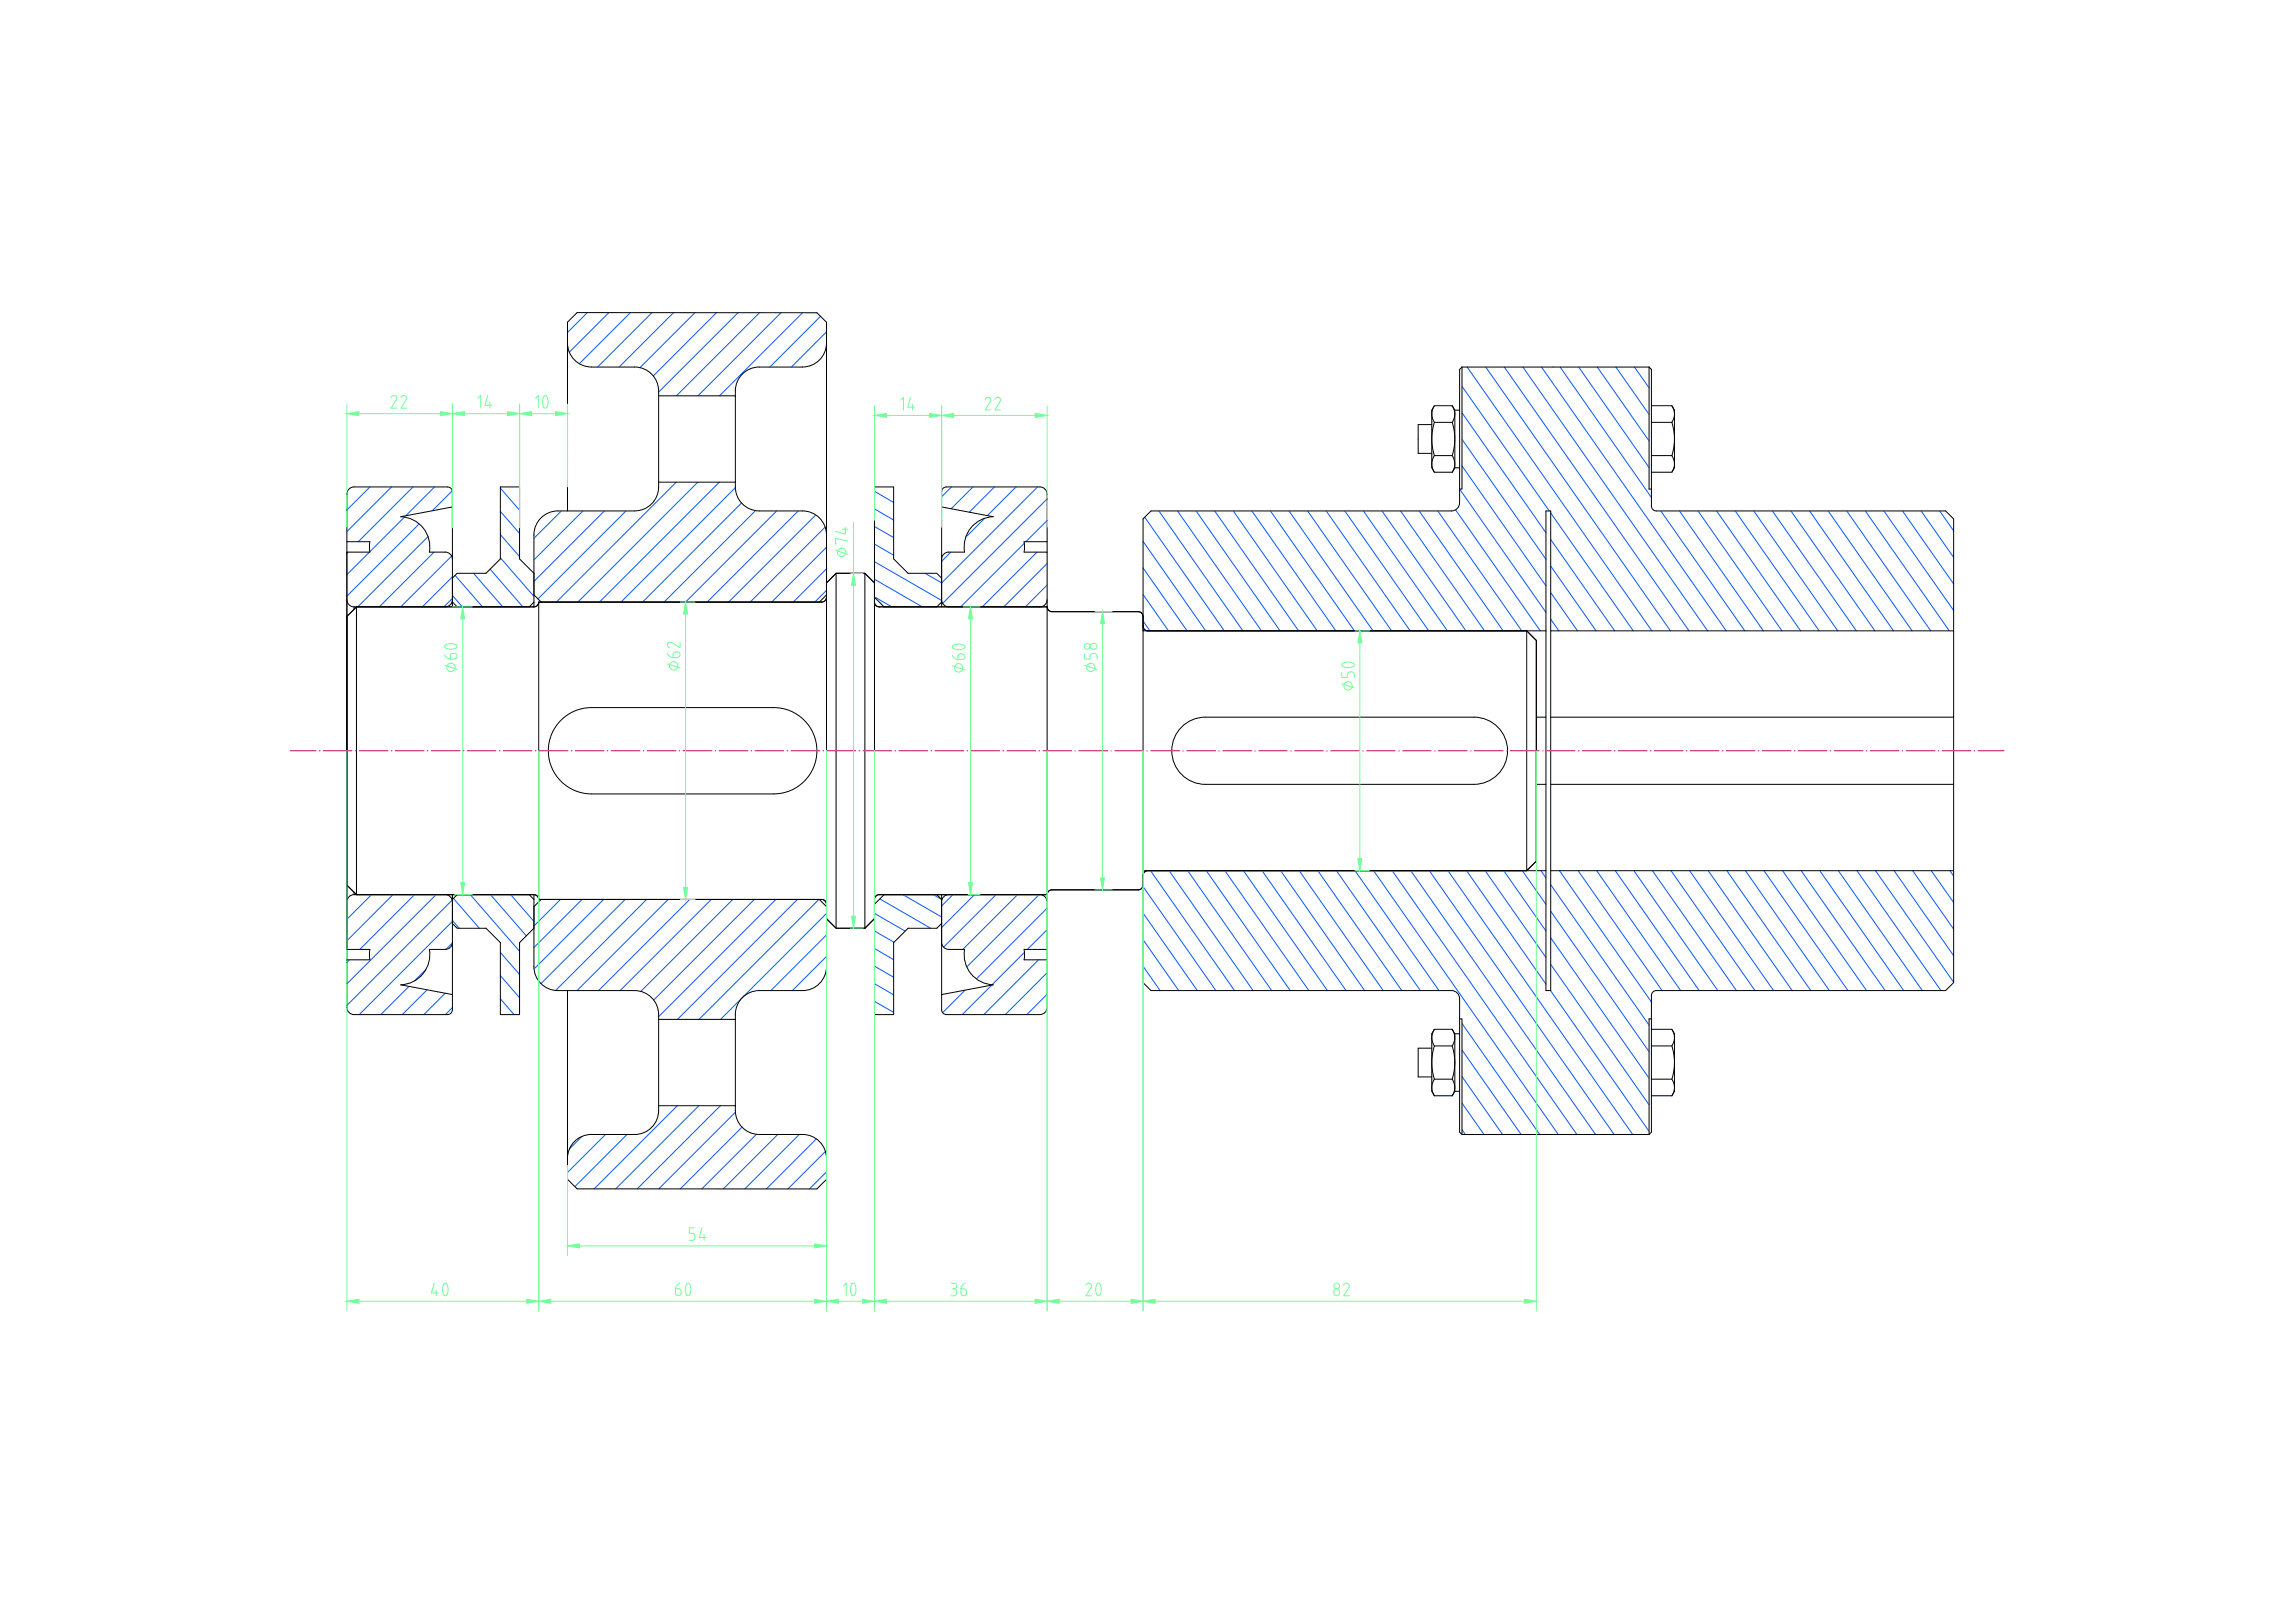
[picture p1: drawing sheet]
<svg xmlns="http://www.w3.org/2000/svg" width="1189mm" height="841mm" viewBox="0 0 1189 841" stroke-linecap="round" stroke-linejoin="round" font-family="sans-serif">
<g fill="none" stroke="#000" stroke-width=".52">
<path d="M294 178a12 12 0 0 0 13 12h22M294 178v1M294 179v3M428 178a12 12 0 0 1-12 12M294 183v3M294 188v3M294 194v2M294 200v2M329 190a13 13 0 0 1 12 15v45M416 190h-22a12 12 0 0 0-13 13M758 190l-2 1v70a4 4 0 0 1-4 4h-155l-5 4v240l5 4h155a4 4 0 0 1 4 4v70l2 1M758 190v63h-2"/>
<path d="M758 190h97M855 190l1 1v62h-1zM294 206v2M294 213v2M341 205h40v45h-40M381 203v2M743 210l-1 3v29l1 3M743 219h10l1 8-1 9M753 210h-10l-1 3v3a7 7 0 0 1 0 7v8a12 12 0 0 1 0 9l1 5h10M753 210l1 4-1 5M753 210l1 3M754 213v29"/>
<path d="M754 213h2M856 210h10l2 4-2 5h-10M866 219l2 8-2 9h-10M866 210l2 3v29l-2 3M294 221v2M294 229v2M294 238v1M742 220h-7v15h7M743 236h10l1 4-1 5M866 236l2 4-2 5h-10M294 247v1M294 256v1"/>
<path d="M341 250a13 13 0 0 1-12 15M381 252a12 12 0 0 0 13 13h22M381 250v2M754 242l-1 3M754 242h2M856 253v10l1 1 1 1h150l4 4v58M234 263v-9l-1-2h-50a4 4 0 0 0-3 4v25M277 277v37M294 265v-98l5-5h124l5 5v110M329 265h-40a12 12 0 0 0-12 12M416 265a12 12 0 0 1 12 12M428 277v32"/>
<path d="M488 263l27 5a16 16 0 0 0-15 18M192 281h-12v216h12v-5h-12v-206h12M192 281v5M223 286a16 16 0 0 0-15-18l26-5v27M223 286h8M231 286a4 4 0 0 1 3 4M234 290v24v-14l3-3h15l7-7v-38h10v38l8 7M433 297h15l5 5M433 297l-5 5v7M433 297h15l5 5v174l-5 5v-184M433 297v184h15M433 297l-5 5v174"/>
<path d="M492 286a4 4 0 0 0-4 4v24M492 286h8M531 281v5M531 286h12v28M531 281h12v5M543 281v-25a4 4 0 0 0-4-4h-49l-1 1-1 2v45l-3-3h-14l-8-7v-38h-10v60l1 2h2h87M180 311a4 4 0 0 0 3 3M183 314h94M183 314v2M185 314l-5 5v140l5 5M185 314v150l-5-5v-140zM234 311a4 4 0 0 1-3 3"/>
<path d="M234 312l3 2M277 308l3 4h145l3-4M277 312l-3 2M426 312h-147v2h-2M426 312h-147v154h147M428 309v2l-2 1M453 309l5 5M488 311a4 4 0 0 0 4 3M488 312l-3 2M543 314v150M543 311a4 4 0 0 1-4 3M543 314v2l2 1h45l2 1v1"/>
<path d="M592 324l1 2 2 1h196v124h-196M592 327h209M791 327l5 5M796 332v114l-5 5M801 327v45h-5M801 327v-62h3v248h-3v-62M804 327h208M1012 327v45h-208M290 374a22 22 0 0 1 17-7h94a22 22 0 0 1 22 22 22 22 0 0 1-22 22h-94a22 22 0 0 1-21-13 22 22 0 0 1 4-24zM612 377a17 17 0 0 1 13-5h139a17 17 0 0 1 17 17 17 17 0 0 1-17 17h-139a17 17 0 0 1-16-10 17 17 0 0 1 3-19zM801 372v34h-5M1012 372v34h-208"/>
<path d="M801 406v45h-209M1012 406v45h-208M592 459v1l-2 1h-45l-1 1-1 2M595 451l-2 1-1 2M595 451h196M1012 451v58l-4 4h-150l-1 1-1 1v13M183 464a4 4 0 0 0-3 3M183 464h94M183 462v2M231 464a4 4 0 0 1 3 3M237 464l-3 2M274 464l3 2"/>
<path d="M277 464h1l1 2h147M277 464v37M280 466l-3 4M294 466h131l3 4M426 466l2 1v2M428 476l5 5h15M428 469v32a12 12 0 0 1-12 12M428 469v7M428 476l5 5M453 476l-5 5M458 464l-5 5M485 464l3 2"/>
<path d="M488 464v24a4 4 0 0 0 4 4h8M492 464a4 4 0 0 0-4 3M539 464a4 4 0 0 1 4 3M543 464h-87l-3 1v61h10v-38l8-7h14l3-2v36l27-5a16 16 0 0 1-15-18M543 464v28M234 488a4 4 0 0 1-3 4h-8a16 16 0 0 1-15 18l26 5M234 488v35v2l-2 1h-49a4 4 0 0 1-3-4v-25M277 481l-8 7v38h-10v-38l-7-7h-15l-3-2v-15v24M531 492h12v5h-12zM543 497v25a4 4 0 0 1-4 4h-49l-2-2v-9M277 501a12 12 0 0 0 12 12h40M294 513v87"/>
<path d="M329 513a13 13 0 0 1 12 15v45a13 13 0 0 1-12 15M416 513h-22a12 12 0 0 0-13 13M428 501v110l-5 5h-124l-5-5v-11M341 528h40v45h-40M381 526v2M743 533l-1 3v30l1 2M753 533l1 3v3a7 7 0 0 0 0 7v5M753 533h-10l-1 4 1 5M753 533l1 3M754 536v15M754 536h2M756 528h2v60"/>
<path d="M855 528h1v59l-1 1zM856 533h10l2 4-2 5h-10M866 533l2 3v30l-2 2M294 554v2M742 543h-7v15h7M743 559l-1 4 1 5M753 542h-10l-1 8 1 9h10M754 551v15M754 551v3a12 12 0 0 0 0 9l-1 5M866 542l2 8-2 9h-10M866 559l2 4-2 5M294 562v2"/>
<path d="M294 569v2M294 575v3M381 575a12 12 0 0 0 13 13h22M381 573v2M743 568h10M754 566h2M754 566l-1 2M856 568h10M294 581v3M294 587v2M294 591v3M294 596v2"/>
<path d="M294 599v1M329 588h-22a12 12 0 0 0-13 12M416 588a12 12 0 0 1 12 12M758 588h97"/>
</g>
<g fill="none" stroke="#0a59f7" stroke-width=".52">
<path d="M304 162l-10 10M316 162l-21 20M327 162l-27 26M338 162l-28 28M349 162l-28 28M360 162l-28 29M371 162l-32 33M382 162l-41 41M394 162l-43 43M405 162l-43 43M416 162l-43 43M425 164l-26 26"/>
<path d="M428 172l-18 18M760 190l96 137M770 190l96 137M780 190l95 137M789 190l96 137M799 190l96 137M809 190l47 68M818 190l37 52M828 190l27 39M837 190l18 25M847 190l8 11M758 214l43 62"/>
<path d="M758 200l45 65M758 228l43 62M192 252l-12 12M203 252l-23 23M214 252l-28 29M225 252l-15 15M234 254l-10 11M259 253l10 11M269 252h.1M350 250l-62 62M362 250l-63 62M373 250l-62 62"/>
<path d="M381 253l-59 59M453 255l10 5M493 252l-5 5M504 252l-11 12M515 252l-13 13M527 252l-15 15M538 252l-50 50-9-5M543 259l-54 54M756 253l45 64M758 241l43 63M210 268l-18 18M217 271l-37 38"/>
<path d="M222 278l-37 36M259 277l10 11M259 265l10 11M291 265l-14 14M302 265l-25 25M313 265l-36 36M324 265l-45 45M384 261l-51 51M392 265l-48 47M403 265l-48 47M414 265l-48 47M423 267l-45 45"/>
<path d="M428 273l-39 39M453 273l10 6M453 264l10 5M510 269l-9 9M543 270l-11 11M593 268l41 59M601 265l43 62M610 265l44 62M620 265l43 62M630 265l43 62M639 265l44 62M649 265l43 62"/>
<path d="M658 265l44 62M668 265l44 62M678 265l43 62M687 265l44 62M697 265l43 62M707 265l43 62M716 265l44 62M726 265l43 62M735 265l44 62M745 265l44 62M754 264l44 63M804 280l33 47"/>
<path d="M804 266l42 61M861 265l43 62M870 265l44 62M880 265l44 62M890 265l43 62M899 265l44 62M909 265l43 62M919 265l43 62M928 265l44 62M938 265l43 62M947 265l44 62M957 265l44 62"/>
<path d="M967 265l43 62M976 265l36 51M986 265l26 38M996 265l16 24M1005 265l7 10M180 286v1M191 286l-11 12M225 286l-28 28M234 288l-26 26M234 299l-15 15M236 298l14 16M245 297l16 17"/>
<path d="M254 295l17 19M259 289l18 20M428 284l-28 28M428 295l-17 17M453 291l35 20M453 282l10 6M493 286l-5 5M531 281l-33 33M537 286l-28 28M543 292l-23 22M592 294l23 33M592 281l33 46"/>
<path d="M804 293l23 34M234 310l-4 4M234 309l6 5M428 306l-6 6M453 309l9 5M453 300l25 14M543 303l-12 11M592 308l14 19M804 307l14 20M592 322l4 5M804 321l4 6M592 459l38 54"/>
<path d="M596 451l44 62M606 451l43 62M616 451l43 62M625 451l44 62M635 451l43 62M644 451l44 62M654 451l44 62M664 451l43 62M673 451l44 62M683 451l43 62M693 451l43 62M702 451l44 62"/>
<path d="M712 451l96 137M722 451l95 137M731 451l96 137M741 451l96 137M750 451l96 137M760 451l41 59M770 451l31 45M779 451l22 31M789 451l12 18M799 451l2 4M804 458l51 73M808 451l48 68"/>
<path d="M818 451l43 62M827 451l44 62M837 451l44 62M847 451l43 62M856 451l44 62M866 451l44 62M876 451l43 62M885 451l44 62M895 451l43 62M905 451l43 62M914 451l44 62M924 451l43 62"/>
<path d="M933 451l44 62M943 451l44 62M953 451l43 62M962 451l44 62M972 451l40 58M982 451l30 44M991 451l21 30M1001 451l11 17M1011 451l1 3M193 464l-13 12M204 464l-24 24M215 464l-29 28"/>
<path d="M226 464l-46 46M234 466l-54 55M234 477l-48 49M234 477l4 4M235 466l13 15M244 464l25 29M254 464l19 21M265 464l12 13M290 466l-13 14M302 466l-25 25M313 466l-36 36M324 466l-44 44"/>
<path d="M335 466l-47 47M346 466l-47 47M357 466l-47 47M369 466l-48 47M380 466l-48 48M391 466l-52 52M402 466l-61 61M413 466l-62 62M424 466l-62 62M428 473l-55 55M453 473l16 9M456 466l26 15"/>
<path d="M468 464l20 11M484 464l4 2M494 464l-6 5M505 464l-17 17M516 464l-27 27M527 464l-28 28M539 464l-38 37M543 471l-37 36M592 473l29 40M804 472l51 73M181 497l-1 2M234 489l-3 3"/>
<path d="M259 494l10 11M428 484l-29 29M428 496l-17 17M453 492l10 5M453 482l10 6M531 493l-17 17M538 497l-28 29M543 482l-11 10M592 487l19 26M804 500l51 72M804 486l51 73M212 511l-15 15"/>
<path d="M221 502l-6 6M221 513l-13 13M231 515l-11 11M259 518l7 8M259 506l10 11M453 519l10 6M453 510l10 6M453 501l10 5M500 513l-11 12M514 510l-15 16M543 504l-22 22M543 515l-11 11"/>
<path d="M592 501l9 12M804 513l51 73M234 522l-3 4M758 530l40 58M758 558l21 30M758 544l30 44M351 573l-43 43M362 573l-43 43M373 573l-43 43M381 576l-40 40M758 572l11 16M302 589l-7 6"/>
<path d="M314 588l-20 20M325 588l-27 27M385 584l-32 32M392 588l-28 28M403 588l-28 28M414 588l-28 28M423 590l-26 26M428 597l-20 19M758 585l1 3M428 607l-9 9"/>
</g>
<g fill="none" stroke="#ff007f" stroke-width=".52">
<path d="M150 389h14M168 389h14M186 389h15M205 389h15M224 389h14M242 389h15M261 389h15M279 389h15M298 389h15M317 389h15M335 389h15M354 389h15"/>
<path d="M373 389h15M391 389h15M410 389h15M429 389h15M447 389h15M466 389h15M485 389h14M503 389h15M522 389h15M540 389h15M559 389h15M578 389h15"/>
<path d="M596 389h15M615 389h15M634 389h15M652 389h15M671 389h15M690 389h14M708 389h15M727 389h15M745 389h15M764 389h15M783 389h15M801 389h15"/>
<path d="M820 389h15M839 389h15M857 389h15M876 389h15M895 389h15M913 389h15M932 389h15M951 389h14M969 389h15M988 389h15M1006 389h15M1025 389h14"/>
</g>
<g fill="#ff007f" stroke="#ff007f" stroke-width=".52">
<circle cx="166" cy="389" r=".1"/>
<circle cx="184" cy="389" r=".1"/>
<circle cx="203" cy="389" r=".1"/>
<circle cx="222" cy="389" r=".1"/>
<circle cx="240" cy="389" r=".1"/>
<circle cx="259" cy="389" r=".1"/>
<circle cx="278" cy="389" r=".1"/>
<circle cx="296" cy="389" r=".1"/>
<circle cx="315" cy="389" r=".1"/>
<circle cx="333" cy="389" r=".1"/>
<circle cx="352" cy="389" r=".1"/>
<circle cx="371" cy="389" r=".1"/>
<circle cx="389" cy="389" r=".1"/>
<circle cx="408" cy="389" r=".1"/>
<circle cx="427" cy="389" r=".1"/>
<circle cx="445" cy="389" r=".1"/>
<circle cx="464" cy="389" r=".1"/>
<circle cx="483" cy="389" r=".1"/>
<circle cx="501" cy="389" r=".1"/>
<circle cx="520" cy="389" r=".1"/>
<circle cx="539" cy="389" r=".1"/>
<circle cx="557" cy="389" r=".1"/>
<circle cx="576" cy="389" r=".1"/>
<circle cx="595" cy="389" r=".1"/>
<circle cx="613" cy="389" r=".1"/>
<circle cx="632" cy="389" r=".1"/>
<circle cx="650" cy="389" r=".1"/>
<circle cx="669" cy="389" r=".1"/>
<circle cx="688" cy="389" r=".1"/>
<circle cx="706" cy="389" r=".1"/>
<circle cx="725" cy="389" r=".1"/>
<circle cx="744" cy="389" r=".1"/>
<circle cx="762" cy="389" r=".1"/>
<circle cx="781" cy="389" r=".1"/>
<circle cx="800" cy="389" r=".1"/>
<circle cx="818" cy="389" r=".1"/>
<circle cx="837" cy="389" r=".1"/>
<circle cx="855" cy="389" r=".1"/>
<circle cx="874" cy="389" r=".1"/>
<circle cx="893" cy="389" r=".1"/>
<circle cx="911" cy="389" r=".1"/>
<circle cx="930" cy="389" r=".1"/>
<circle cx="949" cy="389" r=".1"/>
<circle cx="967" cy="389" r=".1"/>
<circle cx="986" cy="389" r=".1"/>
<circle cx="1005" cy="389" r=".1"/>
<circle cx="1023" cy="389" r=".1"/>
</g>
<g fill="none" stroke="#73ff99" stroke-width=".52">
<path d="M180 209v64M186 214h42M203 206a1.5 1.5 0 0 1 2-1 1.5 1.5 0 0 1 0 2l-2 4h3M208 206a1.5 1.5 0 0 1 2-1 1.5 1.5 0 0 1 0 2l-2 4h3M234 209v64M241 214h22M248 206l1-1v6M253 205l-2 5h4M254 209v2M269 209v64M275 214h13M278 206l1-1v6"/>
<path d="M282 205h1a4 4 0 0 1 0 6 5 5 0 0 1-1-6zM294 209v43M453 210v60M459 215h23M467 207l1-1v6M472 206l-2 5h4M473 210v2M488 210v63M494 215h42M511 207a1.5 1.5 0 0 1 2-1 1.5 1.5 0 0 1 0 2l-2 4h2M516 207a1.5 1.5 0 0 1 2-1 1.5 1.5 0 0 1 0 2l-2 4h2M543 210v63"/>
<path d="M437 274h2M438 273v4l-5-2M442 271v26M433 285l6 2M439 280l-6-1v3h1M441 297h6M234 314h11M353 312h7M355 318v142M442 303v172M499 314h9M568 317h8"/>
<path d="M230 339l1 2h2M231 334a4 4 0 0 1 6 1 5 5 0 0 1-7 0zM235 339a1.4 1.4 0 0 1 2 1 1.4 1.4 0 0 1-2 1M236 339h-2l-1 1v2h3M240 321v136M346 339l1 1 2 1M349 338h1a1.6 1.6 0 0 1 2 0 1.6 1.6 0 0 1-1 3h-2zM352 333v3l-4-3a1.5 1.5 0 0 0-2 1 1.5 1.5 0 0 0 1 2M494 340l1 1 1 1M494 334a4 4 0 0 1 6 1 5 5 0 0 1-6 0zM497 339a1.6 1.6 0 0 1 3 0 1.6 1.6 0 0 1-1 3h-3zM503 321v136"/>
<path d="M562 339v3h3v-2a1.9 1.9 0 0 1 2-1 1.9 1.9 0 0 1 2 1v2M571 323v132M702 327h8M705 333v112M230 345l7 2M346 344l6 2M494 345l6 2M562 345l7 2M695 354l7 2M696 344a4 4 0 0 1 6 1 5 5 0 0 1-7 0zM700 348l-2 1v2h-3v-2M700 348l2 1v2"/>
<path d="M180 389v290M279 389v290M428 389v290M453 389v290M543 389v290M592 389v290M796 389v290M702 451h8M236 464h9M353 466h7M502 464h6M568 461h8"/>
<path d="M441 481h6M294 604v47M360 636h-3v3h3v2M364 636l-2 5h4M365 640v3M300 646h122M360 641l-1 2h-2M186 674h87M225 665l-1 5h3M226 669v2M231 665a4 4 0 0 0 0 6M232 665a6 6 0 0 1 0 6"/>
<path d="M285 674h137M350 668h2a1.6 1.6 0 0 1 1 2 1.6 1.6 0 0 1-3 0zM352 665l-1 1-1 2M356 665h1a4 4 0 0 1 0 6 5 5 0 0 1-1-6zM435 674h12M437 666l2-1v6M443 665h-1a4 4 0 0 0 0 6h1M443 665a6 6 0 0 1 0 6M459 674h77M493 665h1a1.4 1.4 0 0 1 2 1 1.4 1.4 0 0 1-2 2M494 668h.1M494 668a1.8 1.8 0 0 1 2 2 1.8 1.8 0 0 1-2 1h-1"/>
<path d="M498 668v2a1.5 1.5 0 0 0 2 1 1.5 1.5 0 0 0 1-2M498 668h2l1 1M500 665l-1 1-1 2M549 674h37M563 666a1.5 1.5 0 0 1 2-1 1.5 1.5 0 0 1 0 2l-2 4h3M569 665a4 4 0 0 1 0 6 5 5 0 0 1 0-6zM599 674h191M696 666a1.5 1.5 0 0 1 2-1 1.5 1.5 0 0 1 1 2l-3 4h3"/>
<circle cx="436" cy="286" r="2.2"/>
<circle cx="563" cy="335" r="1.5"/>
<circle cx="567" cy="335" r="1.7"/>
<circle cx="234" cy="346" r="2.2"/>
<circle cx="349" cy="345" r="2.2"/>
<circle cx="497" cy="346" r="2.2"/>
<circle cx="565" cy="346" r="2.2"/>
<circle cx="699" cy="355" r="2.2"/>
<circle cx="693" cy="670" r="1.7"/>
<circle cx="693" cy="666" r="1.5"/>
</g>
<g fill="#73ff99" stroke="#73ff99" stroke-width=".52">
<path d="M279 674l6-1v2z"/>
<path d="M422 673l6 1-6 1z"/>
<path d="M180 674l6-1v2z"/>
<path d="M273 673l6 1-6 1z"/>
<path d="M428 674l7-1v2z"/>
<path d="M447 673l6 1-6 1z"/>
<path d="M453 674l6-1v2z"/>
<path d="M536 673l7 1-7 1z"/>
<path d="M543 674l6-1v2z"/>
<path d="M586 673l6 1-6 1z"/>
<path d="M592 674l7-1v2z"/>
<path d="M790 673l6 1-6 1z"/>
<path d="M240 314l1 7h-2z"/>
<path d="M239 457h2l-1 7z"/>
<path d="M355 312l1 6h-2z"/>
<path d="M354 460h2l-1 6z"/>
<path d="M441 475h2l-1 6z"/>
<path d="M442 297l1 6h-2z"/>
<path d="M503 314l1 7h-2z"/>
<path d="M502 457h2l-1 7z"/>
<path d="M571 317l1 6h-2z"/>
<path d="M570 455h2l-1 6z"/>
<path d="M705 327l1 6h-2z"/>
<path d="M704 445h2l-1 6z"/>
<path d="M180 214l6-1v2z"/>
<path d="M228 213l6 1-6 1z"/>
<path d="M234 214l7-1v2z"/>
<path d="M263 213l6 1-6 1z"/>
<path d="M269 214l6-1v2z"/>
<path d="M288 213l6 1-6 1z"/>
<path d="M422 645l6 1-6 1z"/>
<path d="M294 646l6-1v2z"/>
<path d="M536 214l7 1-7 1z"/>
<path d="M488 215l6-1v2z"/>
<path d="M482 214l6 1-6 1z"/>
<path d="M453 215l6-1v2z"/>
</g>
</svg>
